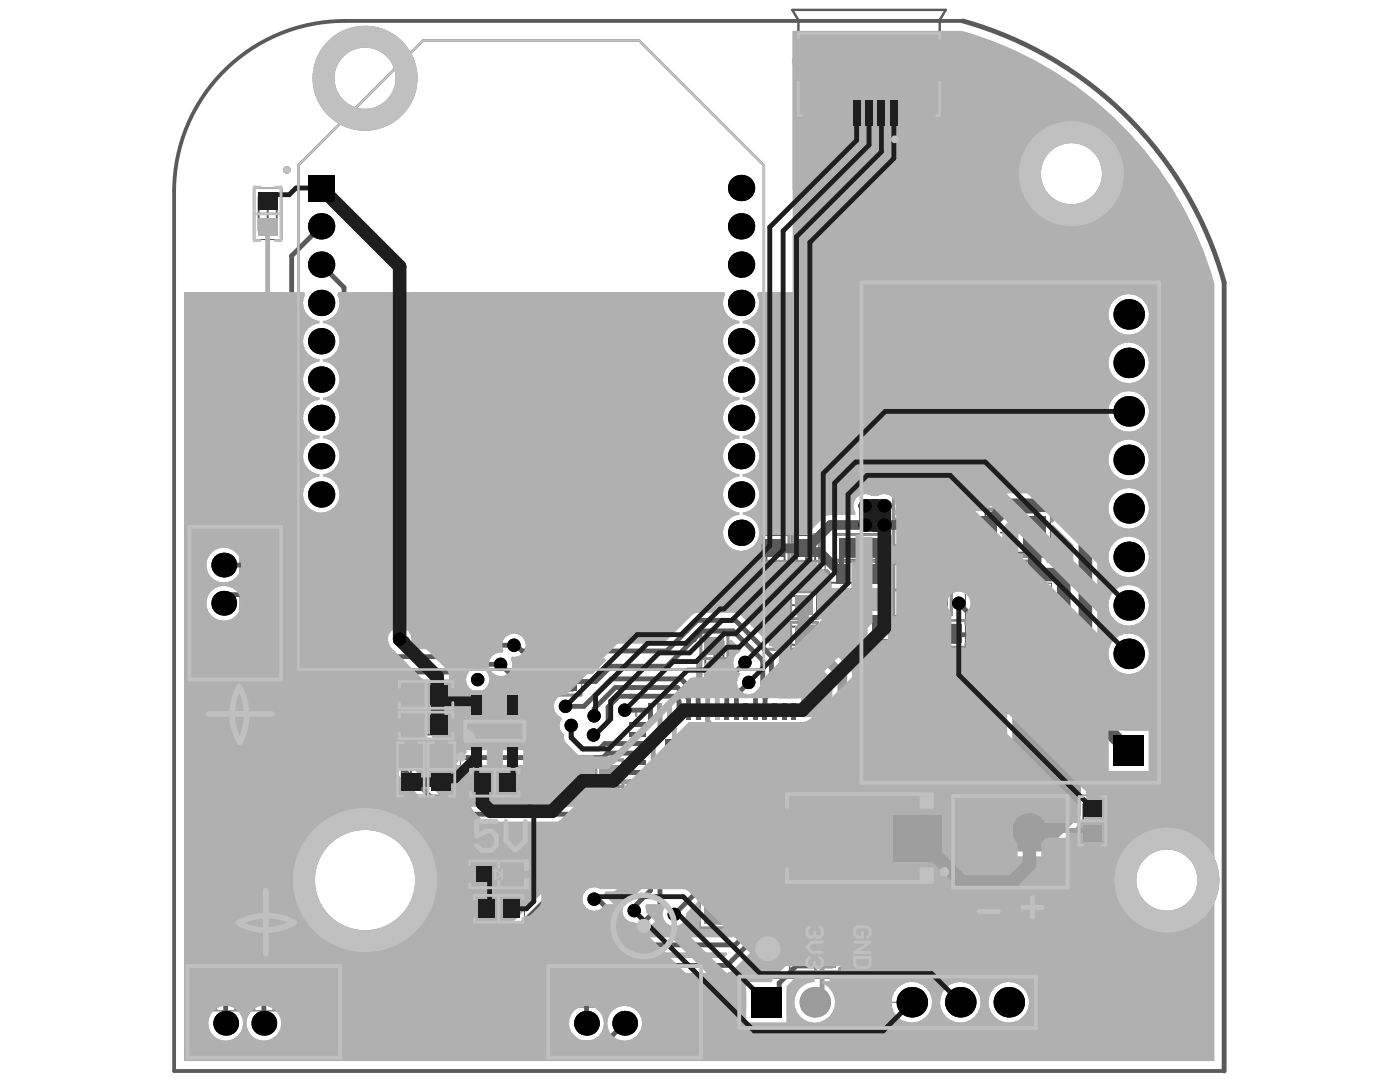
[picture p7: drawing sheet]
<svg xmlns="http://www.w3.org/2000/svg" width="279mm" height="216mm" viewBox="0 0 279 216" stroke-linecap="round" stroke-linejoin="round" font-family="sans-serif">
<g fill="none" stroke="#5a5a5a" stroke-width=".2">
<path d="M50.6 37.5h5.7v10.3h-5.7zM178.2 98.5h5.7v10.3h-5.7zM184.7 96.4h7.2v12.9h-7.2zM44.7 118.5v3.8M47.9 117.1h10.3v5.7h-10.3zM47.9 110.3h10.3v5.7h-10.3zM151.9 106.8h5.7v10.3h-5.7zM152.7 117.9h10.3v5.7h-10.3zM158 106.8h5.7v10.3h-5.7zM164.7 111.6h13.7v16h-13.7zM166.4 106.5h10.3v5.7h-10.3zM178.2 112.6h5.7v10.2h-5.7z"/>
<path d="M184.3 112.6h5.7v10.2h-5.7zM193.6 101.7h16v9.1h-16zM196.1 111.8h10.3v5.7h-10.3zM42.8 120.4h3.8M79.9 135.8h10.3v5.7h-10.3zM91.9 137.9h13.7v16h-13.7zM105.8 127h10.3v5.8h-10.3zM105.8 133.1h10.3v5.7h-10.3zM139.7 126.3h5.7v10.3h-5.7zM152.7 124h10.3v5.7h-10.3zM182.8 123.6h10.3v5.7h-10.3zM192.7 129.7v-13.3h17.1v13.3h-27v5.7h10.3v-5.7"/>
<path d="M194.8 135h12.9v7.3h-12.9zM196.1 128.9h10.3v5.8h-10.3zM79.1 148.4h5.8v10.3h-5.8zM79.9 141.9h10.3v5.7h-10.3zM85.2 148.4h5.7v10.3h-5.7zM93.6 153.3h10.3v5.7h-10.3zM118.8 151.8h5.7v10.3h-5.7zM154.2 157.5h34.7v19.4h-34.7zM165.2 148.8h5.8v10.2h-5.8zM215.2 158.7h5.7v10.2h-5.7zM94.2 171.6h10.6v5.7h-10.6zM94.4 178.5h10.3v5.7h-10.3z"/>
<path d="M115.7 164h5.7v10.3h-5.7zM139.7 179.6h10.3v5.7h-10.3zM165.2 160.2h5.8v10.3h-5.8zM42.2 191.4h5.7v10.3h-5.7zM49.8 191.4h5.7v10.3h-5.7zM108.5 190.7h5.7v10.2h-5.7zM114.6 190.7h5.7v10.2h-5.7zM146.8 194.1h60.7v11.8h-60.7zM153.1 182.3h10.2v5.7h-10.2zM157.6 194.1v-5.7h10.3v5.7M175.2 200h3.8M177.1 198.1v3.8"/>
<path d="M50.8 204.2h3.8M52.7 202.3v3.8M122.8 204.2h3.8M124.7 202.3v3.8"/>
</g>
<g fill="none" stroke="#5a5a5a" stroke-width=".38">
<path d="M51.6 39.3h3.6v6.7h-3.6zM51.6 42.7h3.6M53.4 40.8v3.7M220.4 57.9h9.7v96.8h-9.7zM185.6 98.7h5.4v8.3h-5.4zM49.7 111.3h6.7v3.6h-6.7zM49.7 118.2h6.7v3.6h-6.7zM51.2 120h3.6M51.2 113.1h3.6M53 111.3v3.6M53 118.2v3.6M153 112h3.6"/>
<path d="M153 108.7h3.6v6.6h-3.6zM154.5 118.9h6.6v3.7h-6.6zM154.8 110.2v3.6M157.8 118.9v3.7M159.1 112h3.6M159.1 108.7h3.6v6.6h-3.6zM160.9 110.2v3.6M165.7 116.3h11.6v6.6h-11.6zM168.2 107.5h6.7v3.6h-6.7zM169.6 119.6h3.8M169.7 109.3h3.6M171.5 107.5v3.6"/>
<path d="M171.5 117.7v3.8M179.2 117.7h3.7M179.2 103.6h3.7M179.2 114.4h3.7v6.6h-3.7zM179.2 100.3h3.7v6.6h-3.7zM181.1 101.8v3.6M181.1 115.9v3.6M185.3 117.7h3.7M185.3 114.4h3.7v6.6h-3.7zM186.4 102.8h3.8M187.2 115.9v3.6M188.3 100.9v3.9"/>
<path d="M196.7 102.3h9.9v8h-9.9zM197.9 112.8h6.7v3.7h-6.7zM199.4 114.7h3.7M199.7 106.3h3.8M201.3 112.8v3.7M201.6 104.4v3.8M81.7 136.8h6.7v3.7h-6.7zM83.2 138.7h3.7M85 136.8v3.7M107.6 128.1h6.7v3.6h-6.7zM107.6 134.2h6.7v3.6h-6.7zM109.1 136h3.7"/>
<path d="M109.1 129.9h3.7M111 128.1v3.6M111 134.2v3.6M140.8 131.4h3.6M140.8 128.1h3.6v6.7h-3.6zM142.6 129.6v3.6M154.5 125h6.6v3.7h-6.6zM156 126.8h3.6M156 120.8h3.6M157.8 125v3.7M184.6 124.7h6.6v3.6h-6.6zM184.6 130.8h6.6v3.6h-6.6z"/>
<path d="M186.1 126.5h3.6M186.1 132.6h3.6M187.9 124.7v3.6M187.9 130.8v3.6M197.1 136h8.3v5.3h-8.3zM197.9 130h6.7v3.6h-6.7zM199.3 138.7h3.9M199.4 131.8h3.7M201.3 130v3.6M201.3 136.8v3.8M80.2 153.5h3.6M80.2 150.2h3.6v6.6h-3.6z"/>
<path d="M81.7 142.9h6.7v3.7h-6.7zM82 151.7v3.6M83.2 144.8h3.7M85 142.9v3.7M86.3 153.5h3.6M86.3 150.2h3.6v6.6h-3.6zM88.1 151.7v3.6M92.9 142.6h11.7v6.6h-11.7zM95.4 154.4h6.7v3.6h-6.7zM96.9 145.9h3.8M96.9 156.2h3.7M98.8 144v3.8"/>
<path d="M98.8 154.4v3.6M119.8 156.9h3.6M119.8 153.6h3.6v6.7h-3.6zM121.6 155.1v3.7M157.1 158.5h28.9v17.5h-28.9zM166.3 153.9h3.6M166.3 150.6h3.6v6.6h-3.6zM168.1 152.1v3.6M96.2 172.7h6.7v3.6h-6.7zM96.2 179.5h6.7v3.7h-6.7zM97.7 174.5h3.6M99.5 172.7v3.6"/>
<path d="M99.5 179.5v3.7M116.8 169.1h3.6M116.8 165.8h3.6v6.7h-3.6zM118.6 167.3v3.6M166.3 165.3h3.6M166.3 162h3.6v6.7h-3.6zM168.1 163.5v3.6M169.6 167.2h3.8M171.5 165.3v3.8M194 161.9h15.3v7.6h-15.3zM216.2 163.8h3.6M216.2 160.5h3.6v6.6h-3.6z"/>
<path d="M218 162v3.6M43.2 196.6h3.6M43.2 193.2h3.6v6.7h-3.6zM45 194.8v3.6M50.8 196.6h3.7M50.8 193.2h3.7v6.7h-3.7zM52.7 194.8v3.6M97.7 181.3h3.6M109.5 195.8h3.6M109.5 192.5h3.6v6.6h-3.6zM111.3 194v3.6M115.6 195.8h3.6"/>
<path d="M115.6 192.5h3.6v6.6h-3.6zM117.4 194v3.6M141.5 180.7h6.7v3.6h-6.7zM143.1 182.5h3.6M144.9 180.7v3.6M148.1 195.2h58.1v9.6h-58.1zM154.9 183.3h6.6v3.6h-6.6zM156.4 185.1h3.6M158.2 183.3v3.6M159.4 189.4h6.7v3.6h-6.7zM160.9 191.2h3.6M162.7 189.4v3.6"/>
</g>
<path d="M158.1 2h30.7l-1.3 2v19h-28.2v-19zM159.3 6.7h28.2M59.5 33l24.9-24.9h43.2l24.9 24.9v100.6h-93z" fill="none" stroke="#5a5a5a" stroke-width=".48"/>
<path d="M182.1 158.5h3.9v17.5h-3.9z" fill-rule="evenodd" fill="#5a5a5a"/>
<g fill="none" stroke="#5a5a5a" stroke-width=".76">
<path d="M192.1 4.2h-123.3a34 34 0 0 0-34 34v175.5h209.5"/>
<circle cx="57.2" cy="33.9" r=".38"/>
<circle cx="178.6" cy="27.8" r=".38"/>
</g>
<path d="M198.2 117.3v11.5M204.3 117.3v11.5" fill="none" stroke="#5a5a5a" stroke-width=".48"/>
<path d="M192.1 4.2a75.2 75.2 0 0 1 52.2 52.1v157.4" fill="none" stroke="#5a5a5a" stroke-width=".97"/>
<path d="M165.6 117.7h1.7v.8l-1.1 1.1h-.6z" fill="#8c8c8c"/>
<g fill="none" stroke="#8c8c8c" stroke-width=".57">
<path d="M179.5 98.3h-1.1v10.6h1.1M182.6 98.3h1.1v10.6h-1.1M186.4 96.4h-1.5v12.9h1.5M190.2 96.4h1.5v12.9h-1.5M48.2 111.2v-.7h9.7v.7M48.2 115.1v.7h9.7v-.7M48.2 118.1v-.8h9.7v.8M53 110.5v5.3M53 117.3v5.4M152.1 112h5.3M152.5 119.2v-1.1h10.6v1.1M153.2 106.7h-1.1v10.6h1.1"/>
<path d="M156.3 106.7h1.1v10.6h-1.1M157.8 118.1v5.3M158.2 112h5.3M159.3 106.7h-1.1v10.6h1.1M162.4 106.7h1.1v10.6h-1.1M166.7 107.4v-.7h9.7v.7M166.7 111.3v.7h9.7v-.7M171.5 106.7v5.3M178.4 117.7h5.3M178.4 103.6h5.3M179.5 112.4h-1.1v10.6h1.1M182.6 112.4h1.1v10.6h-1.1"/>
<path d="M184.5 117.7h5.3M184.9 102.8h6.8M185.2 112.9h-.7v9.6h.7M189.1 112.9h.7v9.6h-.7M195.9 116.2v1.1h10.7v-1.1M195.9 113.1v-1.1h10.7v1.1M201.3 112v5.3M48.2 121.9v.8h9.7v-.8M106.1 128v-.8h9.7v.8M106.1 131.8v.8h9.7v-.8M106.1 134.1v-.8h9.7v.8M106.1 137.9v.8h9.7v-.8"/>
<path d="M111 127.2v5.4M111 133.3v5.4M139.9 131.4h5.3M141.1 126.1h-1.2v10.7h1.2M144.1 126.1h1.1v10.7h-1.1M152.5 122.3v1.1h10.6v-1.1M152.5 125.3v-1.1h10.6v1.1M152.5 128.4v1.1h10.6v-1.1M157.8 124.2v5.3M183.1 124.5v-.7h9.7v.7M183.1 128.4v.7h9.7v-.7M183.1 130.6v-.7h9.7v.7"/>
<path d="M183.1 134.5v.7h9.7v-.7M187.9 123.8v5.3M187.9 129.9v5.3M194.8 136.8v-1.6h12.9v1.6M195.9 130.3v-1.2h10.7v1.2M195.9 133.3v1.2h10.7v-1.2M201.3 129.1v5.4M201.3 135.2v6.9M119 156.9h5.3M120.1 151.6h-1.1v10.7h1.1M123.1 151.6h1.2v10.7h-1.2M165.4 153.9h5.4"/>
<path d="M166.6 160h-1.2v10.7h1.2M166.6 148.6h-1.2v10.6h1.2M169.6 160h1.2v10.7h-1.2M169.6 148.6h1.2v10.6h-1.2M194.8 140.6v1.5h12.9v-1.5M115.9 169.1h5.3M117 163.8h-1.1v10.7h1.1M120.1 163.8h1.1v10.7h-1.1M144.9 179.8v5.3M165.4 165.3h5.4M42.4 196.6h5.3M43.1 191.7h-.7v9.7h.7"/>
<path d="M47 191.7h.7v9.7h-.7M50 196.6h5.3M50.7 191.7h-.7v9.7h.7M54.6 191.7h.7v9.7h-.7M108.7 195.8h5.3M109.4 191h-.7v9.6h.7M113.3 191h.7v9.6h-.7M114.8 195.8h5.3M115.5 191h-.7v9.6h.7M119.4 191h.7v9.6h-.7M139.5 180.9v-1.1h10.7v1.1M139.5 184v1.1h10.7v-1.1"/>
<path d="M152.9 183.6v-1.1h10.6v1.1M152.9 186.7v1.1h10.6v-1.1M157.9 189.3v-.7h9.7v.7M157.9 193.2v.7h9.7v-.7M158.2 182.5v5.3M162.7 188.6v5.3"/>
</g>
<path d="M128.1 141.7h-1.1v1.1M160.1 141.7h1.1v1.1M127 174.8v1.2h1.1M161.2 174.8v1.2h-1.1" fill="none" stroke="#8c8c8c" stroke-width=".48"/>
<g fill="none" stroke="#8c8c8c" stroke-width=".76">
<path d="M165.6 117.7h11.8v3.8h-11.8zM167.3 117.7a1.73 1.73 0 0 1-1.7 1.9M193.2 103.9v-2.3h16.7v2.3M193.2 108.7v2.2h16.7v-2.2"/>
<circle cx="158.4" cy="179.8" r=".38"/>
</g>
<circle cx="164.8" cy="114.5" r=".48" fill="none" stroke="#8c8c8c" stroke-width=".95"/>
<circle cx="209.1" cy="117.1" r=".38" fill="none" stroke="#8c8c8c" stroke-width=".2"/>
<g fill="none" stroke="#8c8c8c" stroke-width="4.4">
<circle cx="72.9" cy="15.6" r="8.3"/>
<circle cx="213.8" cy="34.7" r="8.3"/>
<circle cx="72.9" cy="175.6" r="12.2"/>
<circle cx="232.9" cy="175.6" r="8.3"/>
</g>
<g fill="#b0b0b0">
<path d="M209.7 104.9l.5-.2 4 4.1v5.3l-.4 .2a4.3 4.3 0 0 0-4.9-2v-1.7h.8z"/>
<path d="M120.8 177.9l1.9-.1 3.3-3.2h2.3v2.5l-2.4 2.4a2.18 2.18 0 0 0-1.6 2.1l-.5 .2-3-3-.2-.5z"/>
<path d="M189.9 114.7l4.4-4.1h5.7v-5.3l2.2-2.1h1v7.4h.9v1.2h-8.1v3.6a1.87 1.87 0 0 0-.7 1.9h-2.1v1l-.5 .2a2.15 2.15 0 0 0-2.3-.2l-.5-.3z"/>
<path d="M59.7 58.3h1l.2 .5a3.6 3.6 0 0 0 2.9 5.2v.5a3.6 3.6 0 0 0-3.3 3.6 3.6 3.6 0 0 0 3.3 3.6v.5a3.6 3.6 0 0 0-3.3 3.5 3.6 3.6 0 0 0 3.3 3.6v.5a3.6 3.6 0 0 0-3.3 3.6 3.6 3.6 0 0 0 3.3 3.6v.4a3.6 3.6 0 0 0-3.3 3.6 3.6 3.6 0 0 0 3.3 3.6v.5a3.6 3.6 0 0 0-3 5.2 3.6 3.6 0 0 0 5.9 .8l.5 .2v21.4l.1 .5 .3 .5 8.5 8.4-.2 .5h-1.7l-10.2-10.2v-8.2l-.1-.5-.3-.5-3.9-3.9z"/>
<path d="M55.4 191.9h41.8l.2 .5-.1 .2h-41.9z"/>
<path d="M102.2 131h1l.4 .3 .6 .1h1.7v1.3h10.1v-1.3h4.8l.1 .5-2.6 2.6h-2.3v-1.3h-10.1v1.3h-2l-1.7-1.7-.3-1.3z"/>
<path d="M75.4 135.6h14.2l.6-.1 .5-.4 1.1-1.1h1.3l.2 .5a2.32 2.32 0 0 0 2 3.5 2.32 2.32 0 0 0 2-3.5l.3-.5h.5a2.09 2.09 0 0 0 2 .9l2.7 2.5 3.1 .1v1.3h5.2l.1 .5a2.33 2.33 0 0 0 .8 3.8l.1 .4a2.2 2.2 0 0 0 .4 3 2.57 2.57 0 0 0 1.4 2.7l-.1 .5h-24.9l-13.7-13.7z"/>
<path d="M145.4 127.8l.5-.2 2 2-.2 .5a2.21 2.21 0 0 0-1.3 2.3 2.49 2.49 0 0 0-1.2 2.7l-1.5 1.7-.1 .5v6.4h-.6l-.3-.4v-5.1l-.1-.6-.3-.4-1.4-1.4v-3.4l.8-.9h3.7z"/>
</g>
<path d="M203 125.3l5.6 .1 5.6 5.7v10.1a3 3 0 0 0 1.5 2.4v19.1l-7.2 7.2h-6.5v-39.6l.9-1 .1-.8z" fill="#9e9e9e"/>
<g fill="#b0b0b0">
<path d="M117 190h28l.2 .5-.7 .7h-16.4l-.6 .1-.7 .5h-6.6v-1.1h-3.2l-.2-.4z"/>
<path d="M58.1 118.6l.4-.2 .9 .8v4.6l.1 .5 .3 .5 27.4 27.4 .5 .3 .6 .2h30.4v4.4h4.4l.4 .2 .6 .2h4.8v.8h-4.3v5.7h-1.1l-2.6-2.6-.5-.3-.5-.1h-29.9l-33-33.1v-5.1h1.1z"/>
<path d="M36.7 58.3h20v51.7l-.3 .4h-8.4v.2l-.5 .2-.4-.5a3.5 3.5 0 0 0-5 .1 3.5 3.5 0 0 0 .4 5.1 3.5 3.5 0 0 0 5-.8l.5 .2v1h8.1l.8 .9-.2 .4h-10.7a3.5 3.5 0 0 0-4.5 1.6 3.5 3.5 0 0 0 1.4 4.6 3.5 3.5 0 0 0 4.6-1.1l.5 .2v.3h6v5.8l.1 .5 .4 .5 33.9 33.9 .5 .3 .5 .2h29.9l3 2.9 .6 .1h6v.8l-5.2 .2-1.8 1.6-.5-.1v-.5h-5.7v4.2h-1.9l-.6 .1-.4 .3-15.4 15.4h-48.6l-.5 .1-2.6 2.4h-3.4v10.6a3.5 3.5 0 0 0 .4 4.7 3.5 3.5 0 0 0 4.7 0 3.5 3.5 0 0 0 .4-4.7v-8.5l1.6-1.6 .5 .1v10l-.3 .3a3.5 3.5 0 0 0 3.2 5.2 3.5 3.5 0 0 0 2.6-5.5v-6.5h42.8l.6-.1 .4-.4 16.7-16.7 .5 .3-.2 .7a2.34 2.34 0 0 0 3.2 2.2l4.2 4.2 .5 .3 .6 .1 3.6-.1 3.5-3.3 .5 .1a2.31 2.31 0 0 0 2.6 1.9 2.31 2.31 0 0 0 2-2.5l2.1-2.2h.6v5.2h5.4v-4.1a3.9 3.9 0 0 0 1.5-2.2v-5.4h.9v5.1a2.62 2.62 0 0 0 1.5 2v3.6l-2.8 2.8h-29.8l-.6 .1-.4 .3-3.3 3.2h-3.4v10.2h2.6v4.4l.1 .6 .3 .5 2.8 2.8 .5 .3 .5 .1h5.3l.6-.1 2.2-2.1a3.5 3.5 0 0 0 4.6-2.8 3.5 3.5 0 0 0-3.8-3.9 3.5 3.5 0 0 0-2.9 4.6l-1 1-.3-.5a3.4 3.4 0 0 0-1.1-4.5l.2-.4h1v-6.1h7.2l.6-.1 .7-.6h16.4l.6-.1 .4-.3 7.1-7 .3-.5 .1-.6-.1-6.8 .2-.5h6.1v-3.7h3.8v-6.4l.5-.2 1.1 .1v2.5h1.4v16.9l-.9 1h-2.2v-6.2h-5.4v5.7l-.1 .5h-.3v3.4l-3.2 3.2-.4 .9h-5.2v8h8.1v-7.2l2.8-2.8h2.8v1.9a4.1 4.1 0 0 0-3.8 5.2 4.1 4.1 0 0 0 5.9 2.4 4.1 4.1 0 0 0 .9-6.4v-3.1h2.2v-3.5l1.3-1.3 .4-.5 .1-.6v-17.5h1.4v-5.4h-5.6l-1.2-1-.6-.2h-4.7v-.8h4.7v-6.8h-4.7v-.8l4.7-.1 .7-.4 1.1-1.1h5.6v-5.4h-.9v-13.8l-.2-.8-.4-.6-5.4-5.4 .2-.5 5.6 .1v-5.7h-4v1.7h-2.8v-5.7h-5.4v11.8h2.6l5.8 5.9v13h-.9v2.5l-1.1 .1-.5-.2v-7.9h-3.8v-3.8h-4.4l-.3-.4 .3-.9v-7l-.1-.6-.3-.5-7.2-7.2-.5-.3-.6-.1h-7.5l-.6 .1-.5 .3-5.7 5.7h-16.4v-1.3h-10.1v1.3h-1.1l-.1-.5a2.31 2.31 0 0 0-3.9-.6h-9.8l-.6 .1-.4 .3-1.9 1.9h-6.4l-.2-.5a2.32 2.32 0 0 0-1.5-3.9 2.32 2.32 0 0 0-2.2 3.5l-.3 .6h-.1l-7.3-7.3v-63.7h74.4l.2 .5a3.6 3.6 0 0 0 2.9 5.2v.5l-.6 .1a3.6 3.6 0 0 0-2.7 3.8 3.6 3.6 0 0 0 3.3 3.3v.5h-.6a3.6 3.6 0 0 0-2.7 3.8 3.6 3.6 0 0 0 3.3 3.3v.5l-.6 .1a3.6 3.6 0 0 0-2.7 3.8 3.6 3.6 0 0 0 3.3 3.3v.4l-.6 .1a3.6 3.6 0 0 0-2.7 3.8 3.6 3.6 0 0 0 3.3 3.3v.5l-.6 .1a3.6 3.6 0 0 0-2.7 3.8 3.6 3.6 0 0 0 3.3 3.2v.5l-.6 .1a3.6 3.6 0 0 0-1.6 6.1 3.6 3.6 0 0 0 6-1.7h.5v4.9h10.9l3.1 3.2v2h4v-5.2h3.2v5.2h4.1v-5.7h-.6v-4.5l1.1-.4h.5v2.2h5.7v-2.2h.8v2.6h5.9l.2 .5-3 2.8h-3.4l-.5-.1h-5.7v10.5h5.3l.3 .4-.2 .3h-.7v5.5h1.1v.6h-1.1v5.5h5.1v-5.5h-1.1v-.6h6.1l.2-.4h7.1v-11.3h6.2v-.5h3.2l.2 .2v3.3l-.2 .2h-3.9l-1.1 .2h-2.5v3.9l-.2 .5v3.1l-.1 .5h-.8l-.1 6.1h-.1v7.3h.1l.1 28 .2 .3 .7 .3 6.9-.1 7.7-7.8 .1-17.7 .5-.2 4 4.1v4.6h8.1v-8h-4.7l-5.6-5.6v-32.4l-.2-.9-.5-.8-7-6.9-.7-.6-.9-.1h-8.5l-.9 .1-.8 .6-2.8 2.8h-3.2v1.5h-1.6v-1h-7.2v.3h-6.2v-.7l.2-.3a2.32 2.32 0 0 0-.7-2.6 2.32 2.32 0 0 0-2.7-.2h-1.4l-.3-.2a2.32 2.32 0 0 0-2.7 .6 2.32 2.32 0 0 0-.2 2.7v.7h-5l-.7 .1-.7 .5-3.4 3.3h-8.9l-.5-.2v-.2a3.6 3.6 0 0 0-3.3-3.6v-.5h.6a3.6 3.6 0 0 0 2.7-3.8 3.6 3.6 0 0 0-3.3-3.3v-.5l.6-.1a3.6 3.6 0 0 0 2.7-3.8 3.6 3.6 0 0 0-3.3-3.3v-.4l.6-.1a3.6 3.6 0 0 0 2.7-3.8 3.6 3.6 0 0 0-3.3-3.3v-.5l.6-.1a3.6 3.6 0 0 0 2.7-3.8 3.6 3.6 0 0 0-3.3-3.2v-.5l.6-.1a3.6 3.6 0 0 0 2.7-3.8 3.6 3.6 0 0 0-3.3-3.3v-.5l.6-.1a3.6 3.6 0 0 0 2.3-5.1l.2-.5h6.9v-52.1h33.7a72.9 72.9 0 0 1 50.4 50.4v155.1h-205.6zM206.9 34.7a6.9 6.9 0 0 0 13.8 0 6.9 6.9 0 0 0-13.8 0zM221.2 62.7a4.1 4.1 0 0 0 8.1 0 4.1 4.1 0 0 0-8.1 0zM221.2 72.4a4.1 4.1 0 0 0 8.1 0 4.1 4.1 0 0 0-8.1 0zM221.2 82.1a4.1 4.1 0 0 0 8.1 0 4.1 4.1 0 0 0-8.1 0zM221.2 91.8a4.1 4.1 0 0 0 8.1 0 4.1 4.1 0 0 0-8.1 0zM221.2 101.4a4.1 4.1 0 0 0 8.1 0 4.1 4.1 0 0 0-8.1 0zM221.2 111.1a4.1 4.1 0 0 0 8.1 0 4.1 4.1 0 0 0-8.1 0zM221.2 120.8a4.1 4.1 0 0 0 8.1 0 4.1 4.1 0 0 0-8.1 0zM173.1 121.9v5.7h4.1v-5.7zM221.2 130.5a4.1 4.1 0 0 0 8.1 0 4.1 4.1 0 0 0-8.1 0zM226 175.6a6.9 6.9 0 0 0 13.8 0 6.9 6.9 0 0 0-13.8 0zM62.1 175.6a10.7 10.7 0 0 0 21.5 0 10.7 10.7 0 0 0-21.5 0zM197.3 200a4.1 4.1 0 0 0 8.1 0 4.1 4.1 0 0 0-8.1 0zM187.6 200a4.1 4.1 0 0 0 8.1 0 4.1 4.1 0 0 0-8.1 0zM177.9 200a4.1 4.1 0 0 0 8.1 0 4.1 4.1 0 0 0-8.1 0z"/>
</g>
<path d="M45 199l-.3 .4M52.7 199l.1 .2" fill="none" stroke="#5a5a5a" stroke-width=".97"/>
<circle cx="47.8" cy="191.5" r=".48" fill="#5a5a5a"/>
<g fill="none" stroke="#5a5a5a" stroke-width=".97">
<path d="M46.5 112.8h3.7l.4 .3M50.6 119.8v.2M55.5 113.1v.2l1.2 1.2M91 128.8l-2.3 2.2M103 128.8l1.2 1.1M122 135.5l-5.5 5.4M126.5 137.2h.1M114 144.8v2.4M121.2 150.3l-.9 .9M121.4 144l-2.7 2.7h-.3M115.9 176.4h6.2M118.6 179.4h.7"/>
<path d="M124.9 171.2h2.3M125.4 173.1h1.8M127.2 171.2h.1M127.2 173.1h.1M129.8 175.7v2M48.8 190.5l-1 1M111.3 198.3h.2l1.2 1.1M111.3 193.3h.2M117.4 198.3l-.4 .4M124.7 184.8h3M126.9 181.4l-.3 .3M128.1 192.6l-.7 .7"/>
</g>
<path d="M121.6 159.5h.1M118.6 166.5l.9 .9M127.2 167.4h.1" fill="none" stroke="#b0b0b0" stroke-width=".97"/>
<path d="M123.7 155.6l.4 .4h6.1M127.2 156h.1M118.6 171.7h3.3M127.2 169.3h.1M130.2 169.3h-5.9" fill="none" stroke="#9b9b9b" stroke-width=".97"/>
<circle cx="125.8" cy="138.9" r=".48" fill="#5a5a5a"/>
<g fill="none" stroke="#5a5a5a" stroke-width=".97">
<path d="M58.2 51v58.9M44.7 118.5l.2 .2M45.4 111.6l1.1 1.2M49.4 118.7l1.2 1.1M55.5 120v8.6M62.6 114.2v8.8M160.9 109.4h.2M169.1 109.3v.2l-1.2 1.2v3.8M174 109.3v.2l1.2 1.2v3.8M181.1 104.8v1.4M187.2 115.1v.1M195.2 104.8l1.6 1.5-.7 .6"/>
<path d="M198.7 114.7v.1l-2 2v2.6M91 128.8h12M99.9 132.6h-8.8l-1.5 1.5M103.3 136h5.2M104.2 129.9h4.3M121.9 132.9l-3 3.1h-5.5M122 135.5h13.9l3.4 3.4v3.1M122.8 137.2h12.4l2.2 2.2v2.6M123.5 138.9h11l1 1.1v1.9M145.1 137.3v4.7M149.4 136.2l-2.4 2.4v3.4M152.2 131.8v5.5l-1.4 1.5v3.1"/>
<path d="M152.7 139.3v2.6M190.4 126.5l.2 .2M193.4 122.4h2.7l.6 .6M112.9 140.9h3.6M118.6 141.4v1.4M121.2 150.3h6M121.4 141.1v2.9M124.7 141.7h5.1M127.2 148.4h-6.5l-1.1 1h-3.4M129.8 141.7h.1M129.8 141.7v.3M135.5 141.9v.1"/>
<path d="M150.8 141.9v.1M152.7 141.9v.1M113.8 174.7h7.6M122.9 165.5h4.3M125.4 173.1l-3.3 3.3M129.8 177.7l-2.9 2.9v.8M131.7 175.7v5.1l-4 4M131.7 175.7h.1M143.1 175.7v2l-.9 1M148.9 175.7v3l1.5 1.3v4.9M150.8 175.7v2.3l1.3 1.3v6.3M45.2 199h-.2v5.2"/>
<path d="M47.8 191.5l-2.6 2.6M52.7 199v5.2M112.7 199.4v5.9l2.7 2.8h5.3l4-3.9M117 198.7v5.5M117.4 193.3h10M160.8 185.1l-.9 .9v.7l.4 .3v4.4l-4.8 4.8v1.2"/>
</g>
<g fill="none" stroke="#9b9b9b" stroke-width=".97">
<path d="M142.6 128.8l-3.2 3v4.6l1.8 1.8 .1 5.8 1.1 1.1M160.4 126.8v.2M121.6 154.4l1.3 1.2h.8M130.4 155.8l-.2 .2M131.7 142v3.3l-1.3 1.4M131.7 142h.1M141.2 142h.1M155.9 145.1l1.5 1.5v24.5l-1.1 1.1M157.4 153.9l.2 .2h3.4M161 154.1h.1M168.1 151.3l-1.2 1.3h-2.2l-1.5 1.5M124.3 169.3l-2.4 2.4"/>
<path d="M130.2 169.3l.2-.2v1.9M145.2 172.2l-.1 .2v6.6l-1.6 1.5v.7l-1.2 1.3M157.4 165.3l.2 .2h3.4M163.6 165.5l1.1 1.2h2.2l1.2 1.2v20.2l-2.9 2.9v.4l-1.1 1.2v4.5l-1.5 1.5v1.4"/>
</g>
<path d="M171.5 114.5l-.5 .5v1.1M142.6 134l.5 .7v7.3M191.2 131.8l-.8 .8M127.2 157.9h-3.9l-1.6 1.6M133.6 142h.1M133.6 142v2.4l1 1v3.9M168 156l.1 .2M119.5 167.4h7.7M147 175.7v6.3l.4 .5M168.1 162.3l-1.2 1.3M103.7 195.8v3.1" fill="none" stroke="#b0b0b0" stroke-width=".97"/>
<path d="M155.2 114.6v12.2M171.5 114.5v4.3M205.8 119.4l-.2 .2h-3.4M199.4 130.1v1l-1.2 1.1 .2 .2v6l-.6 .6v26.7M141.9 198.9v1.1M155.6 185.1v4.5" fill="none" stroke="#b0b0b0" stroke-width="1.9"/>
<path d="M160.4 120.8l-.1 .1v5.8l.1 .1" fill="none" stroke="#9b9b9b" stroke-width="2.3"/>
<path d="M163.6 110.2l3.9 3.8h.3v.8M172.7 100.9h1.9v3.9h-1.9z" fill="none" stroke="#5a5a5a" stroke-width="1.9"/>
<path d="M188.3 99.8h-.2l-1.2 1.2" fill="none" stroke="#b0b0b0" stroke-width="2.7"/>
<path d="M196.8 105.2v1M206.5 106.3v8.1l-.3 .3h-2.4M210.7 114.7l1.6 1.5v5.3l-1.6 1.5" fill="none" stroke="#5a5a5a" stroke-width="2.7"/>
<path d="M203.8 131.8l.4 .4v.9l.1 .1v21.1l1.1 1.1v10.3M205.8 126.7h-1l-.3 .2v5.4l-.3 .4" fill="none" stroke="#9e9e9e" stroke-width="2.7"/>
<path d="M167.9 124.8l-.1 .8M168.1 134.8v16.5" fill="none" stroke="#9b9b9b" stroke-width="1.9"/>
<circle cx="138.4" cy="127.7" r=".48" fill="#5a5a5a"/>
<path d="M181.1 115.1h6.1M113.4 129.9h19.7M138.4 127.7l-5.3 5.2h-11.2M146.6 135.7l-1.5 1.6M153.9 138l-1.2 1.3M187.2 120.2l-6.1 .1M190.6 126.7h6.1M191.3 120.4l2.1 2M155.5 197.4l-2.6 2.6" fill="none" stroke="#5a5a5a" stroke-width=".97"/>
<path d="M191.2 131.8h7.5M161 156h7M161 163.6h5.9M147.4 182.5l-1.4 1.4v.3l-2.3 2.3" fill="none" stroke="#b0b0b0" stroke-width=".97"/>
<path d="M161 154.1h2.2M161 165.5h2.6" fill="none" stroke="#9b9b9b" stroke-width=".97"/>
<path d="M154.8 114.6h.4M160.9 114.6h.2M166.4 119.9h4M202.2 119.6l-1.2 1.1M201 128.5l-1.6 1.6" fill="none" stroke="#b0b0b0" stroke-width="1.9"/>
<path d="M155.2 114.6h5.7" fill="none" stroke="#b0b0b0" stroke-width="2.7"/>
<path d="M154.8 109.4h6.1M165.7 104.8l-4.6 4.6M174.6 104.8h6.5" fill="none" stroke="#5a5a5a" stroke-width="1.9"/>
<circle cx="176.5" cy="104.8" r=".97" fill="#5a5a5a"/>
<path d="M174.6 100.9h1.9M181.1 104.8h7.2" fill="none" stroke="#5a5a5a" stroke-width="1.9"/>
<path d="M188.3 105.9h6.9" fill="none" stroke="#5a5a5a" stroke-width="2.7"/>
<circle cx="176.5" cy="100.9" r=".97" fill="#5a5a5a"/>
<path d="M181.1 101h5.8" fill="none" stroke="#b0b0b0" stroke-width="2.7"/>
<path d="M196.8 105.2l4.4-4.4h8.5l6.9 7v33.4l8.7 8.6M206.2 114.7h4.5M205.8 123h4.9" fill="none" stroke="#5a5a5a" stroke-width="2.7"/>
<g fill="none" stroke="#5a5a5a" stroke-width=".97">
<path d="M64.1 52.8l4.6 4.6v65.3l8.3 8.3h11.7M64.1 45.2l-5.9 5.8M44.9 118.7h4.5M56.7 114.5l4.1 4.1v5.2l27.5 27.4h32M58.2 109.9l4.4 4.3M196.1 106.9l-8.9 8.3M55.5 128.6l33.9 33.9h30.5l3 3M62.6 123l11 11.1h16M99.9 132.6l3.4 3.4M122.8 137.2l-4.2 4.2M123.5 138.9l-2.1 2.2M133.1 129.9l6.1-6.1h7.5l7.2 7.2v7"/>
<path d="M138.4 127.7l1.8-1.8h6.1l5.9 5.9M148.7 132.2l-2.1 2v1.5M185.4 120.3v12.3M185.6 126.3l-.2 .2M114 147.2l2.2 2.2M113.8 174.7l-15.8 15.8h-49.2M115.9 176.4l-17.7 17.7h-45.5M119.3 179.4l5.4 5.4M124.9 171.2l-3.5 3.5M142.2 178.7h-3.8l-3.8 3.8M150.4 184.9l-3.7 3.6h-30.4l-4.8 4.8M152.1 185.6l-7 7h-17"/>
</g>
<path d="M103.7 198.9l-5.3 5.3h-38.1M143.7 186.5h-30.7l-9.3 9.3" fill="none" stroke="#b0b0b0" stroke-width=".97"/>
<path d="M161.1 114.6l5.3 5.3M171.5 118.8l-1.1 1.1M201 120.7v7.8M141.9 200l-4.2 4.2h-5.4M155.6 189.6l-5.2 5.2h-4.5l-4 4.1" fill="none" stroke="#b0b0b0" stroke-width="1.9"/>
<path d="M130.4 146.7v22.4M142.4 145.1h13.5M130.4 171l1.1 1.2h24.8" fill="none" stroke="#9b9b9b" stroke-width=".97"/>
<path d="M160.4 127l7.7 7.8M160.5 125.6h7.3" fill="none" stroke="#9b9b9b" stroke-width="1.9"/>
<path d="M160.9 109.4l.7 .8h2M165.7 104.8h7M176.5 100.9v3.9" fill="none" stroke="#5a5a5a" stroke-width="1.9"/>
<g fill="#b0b0b0">
<circle cx="113.2" cy="76.6" r="1.33"/>
<circle cx="113.2" cy="70.8" r="1.33"/>
<circle cx="106.4" cy="76.6" r="1.33"/>
<circle cx="106.4" cy="70.8" r="1.33"/>
<circle cx="186.8" cy="148.6" r="1.33"/>
<circle cx="179.2" cy="148.6" r="1.33"/>
<circle cx="186.8" cy="141.7" r="1.33"/>
<circle cx="179.2" cy="141.7" r="1.33"/>
<circle cx="171.5" cy="119.2" r="1.33"/>
</g>
<g fill="#000">
<circle cx="112.9" cy="140.9" r="1.33"/>
<circle cx="114" cy="144.8" r="1.33"/>
<circle cx="118.4" cy="146.7" r="1.33"/>
<circle cx="118.6" cy="142.8" r="1.33"/>
<circle cx="124.7" cy="141.7" r="1.33"/>
</g>
<circle cx="142.6" cy="135.6" r="1.33" fill="#b0b0b0"/>
<g fill="#000">
<circle cx="172.7" cy="100.9" r="1.33"/>
<circle cx="176.5" cy="100.9" r="1.33"/>
<circle cx="148.7" cy="132.2" r="1.33"/>
</g>
<g fill="#b0b0b0">
<circle cx="137.6" cy="197.7" r="1.33"/>
<circle cx="129.2" cy="195.4" r="1.33"/>
<circle cx="67.7" cy="154" r="1.33"/>
<circle cx="51.1" cy="177.5" r="1.33"/>
<circle cx="50" cy="152.4" r="1.33"/>
</g>
<g fill="#000">
<circle cx="118.6" cy="179.4" r="1.33"/>
<circle cx="126.6" cy="181.7" r="1.33"/>
</g>
<g fill="#b0b0b0">
<circle cx="153.6" cy="149.3" r="1.33"/>
<circle cx="153.6" cy="158.8" r="1.33"/>
<circle cx="153.6" cy="168" r="1.33"/>
<circle cx="144.1" cy="149.3" r="1.33"/>
<circle cx="134.6" cy="149.3" r="1.33"/>
</g>
<circle cx="149.4" cy="136.2" r="1.33" fill="#000"/>
<circle cx="147.4" cy="182.5" r="1.33" fill="#b0b0b0"/>
<g fill="#000">
<circle cx="172.7" cy="104.8" r="1.33"/>
<circle cx="176.5" cy="104.8" r="1.33"/>
<circle cx="79.8" cy="127.6" r="1.33"/>
</g>
<circle cx="118.6" cy="166.5" r="1.33" fill="#b0b0b0"/>
<g fill="#000">
<circle cx="99.9" cy="132.6" r="1.33"/>
<circle cx="191.3" cy="120.4" r="1.33"/>
<circle cx="134.6" cy="182.5" r="1.33"/>
</g>
<circle cx="121.6" cy="159.6" r="1.33" fill="#b0b0b0"/>
<circle cx="95.3" cy="135.6" r="1.33" fill="#000"/>
<g fill="#b0b0b0">
<circle cx="134.6" cy="158.8" r="1.33"/>
<circle cx="134.6" cy="168" r="1.33"/>
<circle cx="144.1" cy="158.8" r="1.33"/>
<circle cx="144.1" cy="168" r="1.33"/>
</g>
<circle cx="102.6" cy="128.8" r="1.33" fill="#000"/>
<g fill="#b0b0b0">
<circle cx="168.1" cy="162.3" r="1.33"/>
<circle cx="168.1" cy="156.2" r="1.33"/>
<circle cx="64.1" cy="106.3" r="2.62"/>
</g>
<g fill="#000">
<circle cx="147.9" cy="37.5" r="2.62"/>
<circle cx="64.1" cy="52.8" r="2.62"/>
<circle cx="64.1" cy="45.2" r="2.62"/>
<circle cx="147.9" cy="52.8" r="2.62"/>
<circle cx="147.9" cy="45.2" r="2.62"/>
<circle cx="64.1" cy="68.1" r="2.62"/>
<circle cx="64.1" cy="60.4" r="2.62"/>
<circle cx="64.1" cy="75.7" r="2.62"/>
<circle cx="147.9" cy="68.1" r="2.62"/>
<circle cx="147.9" cy="75.7" r="2.62"/>
<circle cx="147.9" cy="60.4" r="2.62"/>
<circle cx="64.1" cy="83.4" r="2.62"/>
<circle cx="64.1" cy="98.7" r="2.62"/>
<circle cx="64.1" cy="91" r="2.62"/>
<circle cx="147.9" cy="91" r="2.62"/>
<circle cx="147.9" cy="83.4" r="2.62"/>
<circle cx="147.9" cy="98.7" r="2.62"/>
<circle cx="147.9" cy="106.3" r="2.62"/>
<circle cx="45" cy="204.2" r="2.47"/>
</g>
<path d="M61.5 34.9h5.2v5.2h-5.2z" fill-rule="evenodd" fill="#000"/>
<path d="M162.7 22.5h2.5M181.7 22.5h2.5" fill="none" stroke="#b0b0b0" stroke-width="2.5"/>
<path d="M42.2 125.5h4.9v5h-4.9z" fill-rule="evenodd" fill="#b0b0b0"/>
<circle cx="44.7" cy="112.8" r="2.47" fill="#000"/>
<path d="M57.8 201.7h5v5h-5z" fill-rule="evenodd" fill="#b0b0b0"/>
<g fill="#000">
<circle cx="52.7" cy="204.2" r="2.47"/>
<circle cx="117" cy="204.2" r="2.47"/>
<circle cx="124.7" cy="204.2" r="2.47"/>
</g>
<path d="M129.8 201.7h5v5h-5z" fill-rule="evenodd" fill="#b0b0b0"/>
<path d="M149.9 196.9h6.1v6.1h-6.1z" fill-rule="evenodd" fill="#000"/>
<circle cx="162.6" cy="200" r="3" fill="#9b9b9b"/>
<path d="M160.1 10.7v3" fill="none" stroke="#b0b0b0" stroke-width="3"/>
<g fill="#000">
<circle cx="182" cy="200" r="3"/>
<circle cx="191.6" cy="200" r="3"/>
</g>
<path d="M195.3 163.2h5v5h-5z" fill-rule="evenodd" fill="#b0b0b0"/>
<path d="M186.8 10.7v3" fill="none" stroke="#b0b0b0" stroke-width="3"/>
<circle cx="225.3" cy="140.1" r="3" fill="#b0b0b0"/>
<g fill="#000">
<circle cx="225.3" cy="72.4" r="3"/>
<circle cx="225.3" cy="62.7" r="3"/>
<circle cx="225.3" cy="91.8" r="3"/>
<circle cx="225.3" cy="82.1" r="3"/>
<circle cx="225.3" cy="101.4" r="3"/>
<circle cx="225.3" cy="111.1" r="3"/>
<circle cx="44.7" cy="120.4" r="2.47"/>
<circle cx="225.3" cy="130.5" r="3"/>
<circle cx="225.3" cy="120.8" r="3"/>
<circle cx="201.3" cy="200" r="3"/>
</g>
<path d="M222.2 146.8h6.1v6.1h-6.1z" fill-rule="evenodd" fill="#000"/>
<circle cx="172.3" cy="200" r="3" fill="#b0b0b0"/>
<circle cx="205.4" cy="165.7" r="2.47" fill="#9e9e9e"/>
<g fill="#5a5a5a">
<path d="M48.9 111.3h3.3v3.6h-3.3z" fill-rule="evenodd"/>
<path d="M53.9 111.3h3.2v3.6h-3.2z" fill-rule="evenodd"/>
<path d="M109.5 196.7h3.6v3.2h-3.6z" fill-rule="evenodd"/>
<path d="M109.5 191.7h3.6v3.2h-3.6z" fill-rule="evenodd"/>
<path d="M129.3 174.1h1v3.3h-1z" fill-rule="evenodd"/>
</g>
<path d="M125.6 166.9h3.2v1h-3.2z" fill-rule="evenodd" fill="#b0b0b0"/>
<path d="M125.6 168.8h3.2v1h-3.2z" fill-rule="evenodd" fill="#9b9b9b"/>
<path d="M125.6 170.7h3.2v1h-3.2z" fill-rule="evenodd" fill="#5a5a5a"/>
<path d="M125.6 157.4h3.2v1h-3.2z" fill-rule="evenodd" fill="#b0b0b0"/>
<g fill="#5a5a5a">
<path d="M125.6 159.3h3.2v1h-3.2z" fill-rule="evenodd"/>
<path d="M125.6 161.2h3.2v1h-3.2z" fill-rule="evenodd"/>
<path d="M125.6 163.1h3.2v1h-3.2z" fill-rule="evenodd"/>
<path d="M125.6 149.8h3.2v1h-3.2z" fill-rule="evenodd"/>
<path d="M125.6 151.7h3.2v1h-3.2z" fill-rule="evenodd"/>
<path d="M125.6 153.6h3.2v1h-3.2z" fill-rule="evenodd"/>
</g>
<path d="M125.6 155.5h3.2v1h-3.2z" fill-rule="evenodd" fill="#9b9b9b"/>
<g fill="#5a5a5a">
<path d="M125.6 144.1h3.2v1h-3.2z" fill-rule="evenodd"/>
<path d="M125.6 146h3.2v1h-3.2z" fill-rule="evenodd"/>
<path d="M133.1 174.1h1v3.3h-1z" fill-rule="evenodd"/>
<path d="M135 174.1h1v3.3h-1z" fill-rule="evenodd"/>
<path d="M136.9 174.1h1v3.3h-1z" fill-rule="evenodd"/>
<path d="M140.7 174.1h1v3.3h-1z" fill-rule="evenodd"/>
<path d="M142.7 174.1h.9v3.3h-.9z" fill-rule="evenodd"/>
</g>
<g fill="#9b9b9b">
<path d="M144.6 174.1h.9v3.3h-.9z" fill-rule="evenodd"/>
<path d="M140.7 127.1h3.8v3.5h-3.8z" fill-rule="evenodd"/>
</g>
<g fill="#5a5a5a">
<path d="M148.4 174.1h1v3.3h-1z" fill-rule="evenodd"/>
<path d="M150.3 174.1h1v3.3h-1z" fill-rule="evenodd"/>
<path d="M152.2 174.1h1v3.3h-1z" fill-rule="evenodd"/>
<path d="M156 174.1h1v3.3h-1z" fill-rule="evenodd"/>
<path d="M157.9 174.1h1v3.3h-1z" fill-rule="evenodd"/>
</g>
<path d="M163.6 189.4h3.2v3.6h-3.2z" fill-rule="evenodd" fill="#9b9b9b"/>
<g fill="#5a5a5a">
<path d="M166.9 112.6h2.1v3.8h-2.1z" fill-rule="evenodd"/>
<path d="M174.1 112.6h2.1v3.8h-2.1z" fill-rule="evenodd"/>
</g>
<path d="M170.5 112.6h2.1v3.8h-2.1z" fill-rule="evenodd" fill="#b0b0b0"/>
<g fill="#5a5a5a">
<path d="M179.2 113.4h3.8v3.4h-3.8z" fill-rule="evenodd"/>
<path d="M179.2 104.5h3.8v3.4h-3.8z" fill-rule="evenodd"/>
<path d="M185.6 103.4h5.4v5h-5.4z" fill-rule="evenodd"/>
</g>
<path d="M185.6 97.3h5.4v5h-5.4z" fill-rule="evenodd" fill="#b0b0b0"/>
<g fill="#5a5a5a">
<path d="M194.2 121.9h5.1v2.3h-5.1z" fill-rule="evenodd"/>
<path d="M202.1 112.8h3.4v3.8h-3.4z" fill-rule="evenodd"/>
</g>
<path d="M116.7 170h3.8v3.4h-3.8z" fill-rule="evenodd" fill="#9b9b9b"/>
<path d="M116.7 164.8h3.8v3.5h-3.8z" fill-rule="evenodd" fill="#b0b0b0"/>
<g fill="#5a5a5a">
<path d="M125.6 165h3.2v1h-3.2z" fill-rule="evenodd"/>
<path d="M125.6 172.6h3.2v1h-3.2z" fill-rule="evenodd"/>
<path d="M129.3 140.3h1v3.3h-1z" fill-rule="evenodd"/>
<path d="M125.6 147.9h3.2v1h-3.2z" fill-rule="evenodd"/>
<path d="M136.9 140.3h1v3.3h-1z" fill-rule="evenodd"/>
<path d="M135 140.3h1v3.3h-1z" fill-rule="evenodd"/>
</g>
<g fill="#b0b0b0">
<path d="M133.1 140.3h1v3.3h-1z" fill-rule="evenodd"/>
<path d="M140.7 132.3h3.8v3.4h-3.8z" fill-rule="evenodd"/>
</g>
<path d="M144.6 140.3h.9v3.3h-.9z" fill-rule="evenodd" fill="#5a5a5a"/>
<path d="M142.7 140.3h.9v3.3h-.9z" fill-rule="evenodd" fill="#b0b0b0"/>
<path d="M140.7 140.3h1v3.3h-1z" fill-rule="evenodd" fill="#9b9b9b"/>
<g fill="#5a5a5a">
<path d="M152.2 140.3h1v3.3h-1z" fill-rule="evenodd"/>
<path d="M150.3 140.3h1v3.3h-1z" fill-rule="evenodd"/>
<path d="M148.4 140.3h1v3.3h-1z" fill-rule="evenodd"/>
<path d="M157.9 140.3h1v3.3h-1z" fill-rule="evenodd"/>
<path d="M156 140.3h1v3.3h-1z" fill-rule="evenodd"/>
</g>
<path d="M166.9 122.8h2.1v3.9h-2.1z" fill-rule="evenodd" fill="#9b9b9b"/>
<g fill="#5a5a5a">
<path d="M174.1 122.8h2.1v3.9h-2.1z" fill-rule="evenodd"/>
<path d="M172.4 107.5h3.2v3.6h-3.2z" fill-rule="evenodd"/>
</g>
<path d="M179.2 99.3h3.8v3.5h-3.8z" fill-rule="evenodd" fill="#b0b0b0"/>
<path d="M188.8 124.7h3.2v3.6h-3.2z" fill-rule="evenodd" fill="#5a5a5a"/>
<path d="M188.8 130.8h3.2v3.6h-3.2z" fill-rule="evenodd" fill="#b0b0b0"/>
<g fill="#5a5a5a">
<path d="M194.2 125.5h5.1v2.3h-5.1z" fill-rule="evenodd"/>
<path d="M194.2 118.3h5.1v2.3h-5.1z" fill-rule="evenodd"/>
<path d="M194.5 102.9h4.6v6.7h-4.6z" fill-rule="evenodd"/>
</g>
<g fill="#9e9e9e">
<path d="M202.1 129.9h3.4v3.8h-3.4z" fill-rule="evenodd"/>
<path d="M201.8 136h5v5.3h-5z" fill-rule="evenodd"/>
</g>
<g fill="#5a5a5a">
<path d="M48.9 118.2h3.3v3.6h-3.3z" fill-rule="evenodd"/>
<path d="M53.9 118.2h3.2v3.6h-3.2z" fill-rule="evenodd"/>
</g>
<path d="M140.6 180.6h3.4v3.8h-3.4z" fill-rule="evenodd" fill="#9b9b9b"/>
<g fill="#5a5a5a">
<path d="M179.2 118.6h3.8v3.4h-3.8z" fill-rule="evenodd"/>
<path d="M43.2 197.4h3.6v3.3h-3.6z" fill-rule="evenodd"/>
<path d="M50.8 197.4h3.7v3.3h-3.7z" fill-rule="evenodd"/>
<path d="M106.9 134.2h3.2v3.6h-3.2z" fill-rule="evenodd"/>
<path d="M106.9 128.1h3.2v3.6h-3.2z" fill-rule="evenodd"/>
<path d="M115.6 196.7h3.6v3.2h-3.6z" fill-rule="evenodd"/>
<path d="M115.6 191.7h3.6v3.2h-3.6z" fill-rule="evenodd"/>
<path d="M131.2 174.1h1v3.3h-1z" fill-rule="evenodd"/>
<path d="M138.8 174.1h1v3.3h-1z" fill-rule="evenodd"/>
</g>
<path d="M119.7 157.8h3.8v3.4h-3.8z" fill-rule="evenodd" fill="#b0b0b0"/>
<path d="M119.7 152.7h3.8v3.4h-3.8z" fill-rule="evenodd" fill="#9b9b9b"/>
<g fill="#5a5a5a">
<path d="M158.6 189.4h3.3v3.6h-3.3z" fill-rule="evenodd"/>
<path d="M159.1 183.2h3.4v3.8h-3.4z" fill-rule="evenodd"/>
</g>
<g fill="#b0b0b0">
<path d="M153.9 183.2h3.4v3.8h-3.4z" fill-rule="evenodd"/>
<path d="M146.5 174.1h1v3.3h-1z" fill-rule="evenodd"/>
</g>
<g fill="#5a5a5a">
<path d="M154.1 174.1h1v3.3h-1z" fill-rule="evenodd"/>
<path d="M159.4 170.7h3.2v1h-3.2z" fill-rule="evenodd"/>
<path d="M159.4 168.8h3.2v1h-3.2z" fill-rule="evenodd"/>
<path d="M159.4 166.9h3.2v1h-3.2z" fill-rule="evenodd"/>
</g>
<path d="M166.2 166.2h3.8v3.4h-3.8z" fill-rule="evenodd" fill="#9b9b9b"/>
<path d="M159.4 163.1h3.2v1h-3.2z" fill-rule="evenodd" fill="#b0b0b0"/>
<g fill="#5a5a5a">
<path d="M159.4 161.2h3.2v1h-3.2z" fill-rule="evenodd"/>
<path d="M159.4 159.3h3.2v1h-3.2z" fill-rule="evenodd"/>
<path d="M159.4 157.4h3.2v1h-3.2z" fill-rule="evenodd"/>
</g>
<path d="M159.4 155.5h3.2v1h-3.2z" fill-rule="evenodd" fill="#b0b0b0"/>
<path d="M159.4 153.6h3.2v1h-3.2z" fill-rule="evenodd" fill="#9b9b9b"/>
<g fill="#5a5a5a">
<path d="M159.4 151.7h3.2v1h-3.2z" fill-rule="evenodd"/>
<path d="M159.4 149.8h3.2v1h-3.2z" fill-rule="evenodd"/>
</g>
<path d="M166.2 149.6h3.8v3.4h-3.8z" fill-rule="evenodd" fill="#9b9b9b"/>
<g fill="#5a5a5a">
<path d="M159.4 146h3.2v1h-3.2z" fill-rule="evenodd"/>
<path d="M159.4 144.1h3.2v1h-3.2z" fill-rule="evenodd"/>
</g>
<path d="M158.7 118.8h3.4v3.9h-3.4z" fill-rule="evenodd" fill="#9b9b9b"/>
<g fill="#b0b0b0">
<path d="M153.5 118.8h3.5v3.9h-3.5z" fill-rule="evenodd"/>
<path d="M159 112.8h3.8v3.5h-3.8z" fill-rule="evenodd"/>
<path d="M152.9 112.8h3.8v3.5h-3.8z" fill-rule="evenodd"/>
</g>
<g fill="#5a5a5a">
<path d="M185.3 113.6h3.7v3.2h-3.7z" fill-rule="evenodd"/>
<path d="M197 112.8h3.4v3.8h-3.4z" fill-rule="evenodd"/>
<path d="M43.2 192.5h3.6v3.2h-3.6z" fill-rule="evenodd"/>
<path d="M50.8 192.5h3.7v3.2h-3.7z" fill-rule="evenodd"/>
<path d="M138.8 140.3h1v3.3h-1z" fill-rule="evenodd"/>
</g>
<path d="M131.2 140.3h1v3.3h-1z" fill-rule="evenodd" fill="#9b9b9b"/>
<path d="M159.4 172.6h3.2v1h-3.2z" fill-rule="evenodd" fill="#5a5a5a"/>
<path d="M159.4 165h3.2v1h-3.2z" fill-rule="evenodd" fill="#9b9b9b"/>
<g fill="#b0b0b0">
<path d="M166.2 154.8h3.8v3.4h-3.8z" fill-rule="evenodd"/>
<path d="M166.2 161h3.8v3.5h-3.8z" fill-rule="evenodd"/>
</g>
<g fill="#5a5a5a">
<path d="M154.1 140.3h1v3.3h-1z" fill-rule="evenodd"/>
<path d="M146.5 140.3h1v3.3h-1z" fill-rule="evenodd"/>
<path d="M159.4 147.9h3.2v1h-3.2z" fill-rule="evenodd"/>
</g>
<path d="M153.5 124.9h3.5v3.9h-3.5z" fill-rule="evenodd" fill="#b0b0b0"/>
<path d="M158.7 124.9h3.4v3.9h-3.4z" fill-rule="evenodd" fill="#9b9b9b"/>
<g fill="#5a5a5a">
<path d="M167.4 107.5h3.3v3.6h-3.3z" fill-rule="evenodd"/>
<path d="M159 107.7h3.8v3.4h-3.8z" fill-rule="evenodd"/>
<path d="M152.9 107.7h3.8v3.4h-3.8z" fill-rule="evenodd"/>
<path d="M183.8 124.7h3.3v3.6h-3.3z" fill-rule="evenodd"/>
<path d="M183.8 130.8h3.3v3.6h-3.3z" fill-rule="evenodd"/>
</g>
<g fill="#b0b0b0">
<path d="M197 129.9h3.4v3.8h-3.4z" fill-rule="evenodd"/>
<path d="M195.7 136h5v5.3h-5z" fill-rule="evenodd"/>
<path d="M145.7 180.6h3.4v3.8h-3.4z" fill-rule="evenodd"/>
</g>
<g fill="#5a5a5a">
<path d="M185.3 118.6h3.7v3.2h-3.7z" fill-rule="evenodd"/>
<path d="M111.8 134.2h3.2v3.6h-3.2z" fill-rule="evenodd"/>
<path d="M111.8 128.1h3.2v3.6h-3.2z" fill-rule="evenodd"/>
<path d="M203.2 121.9h5.1v2.3h-5.1z" fill-rule="evenodd"/>
</g>
<path d="M203.2 125.5h5.1v2.3h-5.1z" fill-rule="evenodd" fill="#9e9e9e"/>
<path d="M203.2 118.3h5.1v2.3h-5.1z" fill-rule="evenodd" fill="#b0b0b0"/>
<g fill="#5a5a5a">
<path d="M204.2 102.9h4.6v6.7h-4.6z" fill-rule="evenodd"/>
<path d="M132.7 147.4h22.8v22.9h-22.8z" fill-rule="evenodd"/>
</g>
<g fill="#b0b0b0">
<path d="M158.8 9.8l.4-.4 .7-.2h4.8v5.9h-4.6v-.7l.6-.2 .3-.6 .1-2.7-.3-.6-.7-.3-.7 .3-.3 .6 .1 2.7 .3 .6 .6 .2v.7a1.9 1.9 0 0 1-1.9-1.9v-2.4z"/>
<path d="M182.2 9.2h4.6v.8l-.6 .2-.4 .5v2.7l.3 .7 .7 .3 .6-.3 .3-.7v-2.7l-.3-.5-.6-.2v-.8a1.9 1.9 0 0 1 1.9 1.9v2.1a1.9 1.9 0 0 1-1.9 1.9l-4.6 .1z"/>
<path d="M164.2 195.8h16.2l.1 .4a3.9 3.9 0 0 0-2.2 5.4l-2.7 2.6h-11.4l-.1-.5a4 4 0 0 0 2.6-3.7 4 4 0 0 0-2.6-3.8z"/>
<path d="M129 180.4h3.7l.2 .5a2.33 2.33 0 0 0-.2 2.9 2.33 2.33 0 0 0 2.8 .8l13.4 13.5v3.3l-.4 .2-19.6-19.6-.1-1.1z"/>
<path d="M36.7 58.3h24l.2 .5a3.6 3.6 0 0 0 2.9 5.2v.5l-.6 .1a3.6 3.6 0 0 0-2.7 3.8 3.6 3.6 0 0 0 3.3 3.3v.5h-.6a3.6 3.6 0 0 0-2.7 3.8 3.6 3.6 0 0 0 3.3 3.3v.5l-.6 .1a3.6 3.6 0 0 0-2.7 3.8 3.6 3.6 0 0 0 3.3 3.3v.4l-.6 .1a3.6 3.6 0 0 0-2.7 3.8 3.6 3.6 0 0 0 3.3 3.3v.5l-.6 .1a3.6 3.6 0 0 0-2.1 5.6 3.6 3.6 0 0 0 6-.3 3.6 3.6 0 0 0-2.7-5.4v-.5l.6-.1a3.6 3.6 0 0 0 2.7-3.8 3.6 3.6 0 0 0-3.3-3.3v-.4l.6-.1a3.6 3.6 0 0 0 2.7-3.8 3.6 3.6 0 0 0-3.3-3.3v-.5l.6-.1a3.6 3.6 0 0 0 2.7-3.8 3.6 3.6 0 0 0-3.3-3.2v-.5l.6-.1a3.6 3.6 0 0 0 2.7-3.8 3.6 3.6 0 0 0-3.3-3.3v-.5l.6-.1a3.6 3.6 0 0 0 2.3-5.1l.2-.5h9.9v69.3l.2 .9 .5 .7 6.8 6.8v11.6h5.4v-5.7h2.8v1.7h4.1v-5.7h-.3l-.1-.5a2.33 2.33 0 0 0 .2-3.4 2.33 2.33 0 0 0-3.4 0 2.33 2.33 0 0 0 .3 3.4l-.2 .5-3.4 .1v-2.2h-.7l-.2-1.6-.5-.8-6.8-6.8v-68.3h62.4l.2 .5-.3 .7a3.6 3.6 0 0 0 3.2 4.5v.5l-.6 .1a3.6 3.6 0 0 0-2.7 3.8 3.6 3.6 0 0 0 3.3 3.3v.5h-.6a3.6 3.6 0 0 0-2.7 3.8 3.6 3.6 0 0 0 3.3 3.3v.5l-.6 .1a3.6 3.6 0 0 0-2.7 3.8 3.6 3.6 0 0 0 3.3 3.3v.4l-.6 .1a3.6 3.6 0 0 0-2.7 3.8 3.6 3.6 0 0 0 3.3 3.3v.5l-.6 .1a3.6 3.6 0 0 0-2.7 3.8 3.6 3.6 0 0 0 3.3 3.2v.5l-.6 .1a3.6 3.6 0 0 0-2.1 5.7 3.6 3.6 0 0 0 6.1-.4 3.6 3.6 0 0 0-2.8-5.4v-.5h.6a3.6 3.6 0 0 0 2.7-3.8 3.6 3.6 0 0 0-3.3-3.3v-.5l.6-.1a3.6 3.6 0 0 0 2.7-3.8 3.6 3.6 0 0 0-3.3-3.3v-.4l.6-.1a3.6 3.6 0 0 0 2.7-3.8 3.6 3.6 0 0 0-3.3-3.3v-.5l.6-.1a3.6 3.6 0 0 0 2.7-3.8 3.6 3.6 0 0 0-3.3-3.2v-.5l.6-.1a3.6 3.6 0 0 0 2.7-3.8 3.6 3.6 0 0 0-3.3-3.3v-.5l.6-.1a3.6 3.6 0 0 0 2.3-5.1l.2-.5h.8v50l-16.8 16.9h-8.1l-.6 .1-.5 .3-13 13a2.33 2.33 0 0 0-2.5 1.8 2.33 2.33 0 0 0 1.4 2.7l.1 .4-.3 .4a2.24 2.24 0 0 0 .7 2.6l.1 1.2 .4 .5 2.7 2.6 .6 .1h5.2l.6-.1 .4-.3 15.3-15.3 3.3-.1 .5-.3 4.1-4.2h.7l.3 .4a2.2 2.2 0 0 0 .8 3.2l.2 .3-.1 .3a2.32 2.32 0 0 0 1.2 3.6 2.32 2.32 0 0 0 2.9-2.4l18.6-18.6 .3-.5 .1-.5v-9.6l.5-.2 .6 .3 .9 .2h1.4v17.2l-15 15h-22.6l-.9 .2-.8 .5-13.4 13.4h-5.1l-.9 .2-.8 .5-5.4 5.4-10-.1 .3-.4h4.3l.1-5.1h.5v-5.7h-4v5.2h-3.2v-5.2h-4.1v2.1l-3.1 3.1h-10.9v5.4h11.9v-1.5l.6-.1 .6-.5 1-1 .5 .2v3.1h.2v1.3l.2 .9 .5 .8 1.6 1.6 .8 .5 .9 .2h7.2v14.2l-5.9 .1v-6.6h-5v5h2v1.6h-1.7v5.5h10.1v-1.3h.5a4.1 4.1 0 0 0 2.9-2.9v-15.6h2.2l.9-.2 .8-.5 5.4-5.4h5.1l.9-.2 .8-.5 13.4-13.4h22.6l.9-.2 .8-.5 16.4-16.4 .5-.8 .2-.9v-24.4a2.37 2.37 0 0 0-2.4-2.3h-3.7l-.9 .1-.2-.4 2-2h15.3l32.6 32.6a4 4 0 0 0 3.1 5.6 4 4 0 0 0 4.6-4.6 4 4 0 0 0-5.6-3.1l-32.7-32.7 .2-.4h4.8l25.6 25.5a4 4 0 0 0 3.1 5.6 4 4 0 0 0 4.6-4.5 4 4 0 0 0-5.6-3.2l-26-26-.5-.3-.6-.1h-25.8l-.2-.5 6.7-6.6h44.2a4 4 0 0 0 6.2 1.7 4 4 0 0 0 0-6.4 4 4 0 0 0-6.2 1.7h-44.8l-.6 .1-.5 .3-12 12.1-.5-.2v-43.9l16.3-16.3 .4-.5 .1-.6v-5.6h.2v-7.1h-10.9v7.1h.3v1.4l-10.9 10.8-.4-.2v-31.8h33.7a72.9 72.9 0 0 1 50.4 50.4v155.1h-205.6zM206.9 34.7a6.9 6.9 0 0 0 13.8 0 6.9 6.9 0 0 0-13.8 0zM221.2 62.7a4.1 4.1 0 0 0 8.1 0 4.1 4.1 0 0 0-8.1 0zM221.2 72.4a4.1 4.1 0 0 0 8.1 0 4.1 4.1 0 0 0-8.1 0zM221.2 91.8a4.1 4.1 0 0 0 8.1 0 4.1 4.1 0 0 0-8.1 0zM221.2 101.4a4.1 4.1 0 0 0 8.1 0 4.1 4.1 0 0 0-8.1 0zM221.2 111.1a4.1 4.1 0 0 0 8.1 0 4.1 4.1 0 0 0-8.1 0zM41.2 112.8a3.5 3.5 0 0 0 6.9 0 3.5 3.5 0 0 0-6.9 0zM41.2 120.4a3.5 3.5 0 0 0 6.9 0 3.5 3.5 0 0 0-6.9 0zM100.9 127.1a2.24 2.24 0 0 0-.4 2.7l-.3 .5a2.33 2.33 0 0 0-2.6 2.4 2.33 2.33 0 0 0 3 2.1 2.33 2.33 0 0 0 1.3-3.3l.3-.5a2.33 2.33 0 0 0 2.6-3 2.33 2.33 0 0 0-3.9-.9zM100.4 137.9v5.7h4v-5.7zM221.2 145.8v8h8.1v-8zM189.7 118.7a2.3 2.3 0 0 0 .2 3.5v12.5l.1 .5 .3 .5 24.9 24.9v3.6h-6.6a3.5 3.5 0 0 0-5.2-1.3 3.5 3.5 0 0 0-.3 5.3v3.4l-2.1 2h-8l-4.1-4.1v-7.9h-11.7v11.3h8.3l4.8 4.8 .8 .5 .9 .2h10l.9-.2 .8-.5 3.4-3.5 .5-.7 .2-.9v-4.4l.8-1h6.6v1.7h5.6v-10.2h-3.3l-24.7-24.7v-11.8a2.33 2.33 0 0 0 .3-3.4 2.33 2.33 0 0 0-3.4-.1zM226 175.6a6.9 6.9 0 0 0 13.8 0 6.9 6.9 0 0 0-13.8 0zM62.1 175.6a10.7 10.7 0 0 0 21.5 0 10.7 10.7 0 0 0-21.5 0zM197.3 200a4.1 4.1 0 0 0 8.1 0 4.1 4.1 0 0 0-8.1 0zM116.9 177.8a2.34 2.34 0 0 0 .3 3.5 2.34 2.34 0 0 0 3.5-.9h3.5l.2 .5a2.3 2.3 0 0 0 2.3 3.1l22.8 22.8 .4 .3 .6 .1h25.8l.5-.1 .5-.3 3.1-3.1a4 4 0 0 0 5.3-2.2 4 4 0 0 0-2.3-5.3l.1-.4h1.8l2.7 2.6a4 4 0 0 0 3.1 5.6 4 4 0 0 0 4.6-4.5 4 4 0 0 0-5.6-3.2l-3.1-3.1-.5-.3-.6-.1h-33.6l-14.9-14.9-.5-.3-.5-.2h-16.6a2.23 2.23 0 0 0-2.9 .4zM121.2 204.2a3.5 3.5 0 0 0 6.9 0 3.5 3.5 0 0 0-6.9 0zM113.6 204.2a3.5 3.5 0 0 0 6.9 0 3.5 3.5 0 0 0-6.9 0zM49.2 204.2a3.5 3.5 0 0 0 6.9 0 3.5 3.5 0 0 0-6.9 0zM41.6 204.2a3.5 3.5 0 0 0 6.9 0 3.5 3.5 0 0 0-6.9 0z"/>
</g>
<path d="M59.1 37.5l-1.4 1.4h-3" fill="none" stroke="#1e1e1e" stroke-width=".97"/>
<path d="M61.8 105.1l1.1 1.2h1.2" fill="none" stroke="#b0b0b0" stroke-width=".97"/>
<path d="M82 150.9h.5" fill="none" stroke="#b0b0b0" stroke-width="1.9"/>
<path d="M79.8 127.6l.5 .5" fill="none" stroke="#1e1e1e" stroke-width="2.7"/>
<circle cx="80.3" cy="128.1" r="1.36" fill="#1e1e1e"/>
<path d="M95.1 139.9v.9M90.8 155.3h-2l-.7 .8M95.1 150.8v.7h-.4" fill="none" stroke="#1e1e1e" stroke-width="1.9"/>
<path d="M172.7 104.8h1.9M172.8 100.9h1.8M87.3 135.1v3.2l.3 .4M87.3 138.6v5.9l.2 .1M96.3 156.2v4.1l1.6 1.6" fill="none" stroke="#1e1e1e" stroke-width="2.7"/>
<path d="M87.5 144.6l.1 .2" fill="none" stroke="#1e1e1e" stroke-width="2.3"/>
<g fill="none" stroke="#1e1e1e" stroke-width=".97">
<path d="M118.9 138.8v3.8l-.3 .2M121.9 139.9v3.6l-3.2 3.2h-.3M131.5 130.3h6.1M143.7 121.5h.8M95.1 151v3.8l1.2 1.2v.2M102.4 151v3.8l-1.2 1.2v.2M114 144.8v2.3M116.3 149.4h5.2M216.7 160v.2l1.1 1.1h.2M96.7 174.5l1 1v5.2l-.7 .6M105.7 161.9l.8 .8v17.2l-1.4 1.4h-3.1M119.5 178.9l-.5 .5h-.4"/>
<path d="M126.6 181.7v.1M134.6 182.5l.3 .3h.8"/>
</g>
<path d="M98.2 149.4v1.1l.6 .5M118.1 151.2l.9 .8h3.3" fill="none" stroke="#b0b0b0" stroke-width=".97"/>
<path d="M181.1 12.2l.7 .7M82.5 138.7v12.2M93.6 145.6h4l1.2 1.1v4.3" fill="none" stroke="#b0b0b0" stroke-width="1.9"/>
<path d="M160.2 167.2h-.4l-3.3 3.3v.2" fill="none" stroke="#b0b0b0" stroke-width="2.7"/>
<path d="M183.1 167.2h.1" fill="none" stroke="#9e9e9e" stroke-width="2.7"/>
<path d="M217.4 165.7l.6 .6" fill="none" stroke="#9e9e9e" stroke-width=".97"/>
<circle cx="124.7" cy="141.7" r=".48" fill="#1e1e1e"/>
<g fill="none" stroke="#1e1e1e" stroke-width=".97">
<path d="M54.7 38.9l-1.3 1.2M59.1 37.5h5M171 22.5v5.5M173.4 22.5v6.4M175.9 22.5v7.8M178.4 22.5v9.1M156.3 46.1v63.6M159 47.2v63.6M164.3 94.5v17.9M166.6 96.4v17.9M127.2 126.6h8.7M129.2 128.4h7.7"/>
<path d="M134.4 132h4.5M144.1 123.8h1.9M147.5 129.1h-2.4l-4.6 4.6M191.3 120.4v14.3M119.5 178.9h16.9M185.9 194.3l5.7 5.7"/>
</g>
<path d="M79.8 53.2v74.4M172.8 100.9v3.9M174.6 100.9v3.9M97.9 161.9h7.8" fill="none" stroke="#1e1e1e" stroke-width="2.7"/>
<path d="M159 12.2h9.5M162 12.2l.8 .7M181.8 12.9v9.6M82.5 150.9h5.8" fill="none" stroke="#b0b0b0" stroke-width="1.9"/>
<path d="M205.4 165.7v6.9l-3.4 3.4h-10" fill="none" stroke="#9e9e9e" stroke-width="2.7"/>
<path d="M61.4 105.1h.4M64.1 106.3v19.8M97.6 145.6h7.5" fill="none" stroke="#b0b0b0" stroke-width=".97"/>
<path d="M87.8 139.9h7.3M94.7 151.5l-3.9 3.8" fill="none" stroke="#1e1e1e" stroke-width="1.9"/>
<path d="M192.1 159.2v.8" fill="none" stroke="#b0b0b0" stroke-width="2.7"/>
<g fill="#1e1e1e">
<circle cx="176.5" cy="104.8" r="1.36"/>
<circle cx="176.5" cy="100.9" r="1.36"/>
</g>
<path d="M162.8 12.9v9.6M168.5 12.2h17.1M93.6 145.6l-5.3 5.3" fill="none" stroke="#b0b0b0" stroke-width="1.9"/>
<path d="M205.4 165.7h12" fill="none" stroke="#9e9e9e" stroke-width=".97"/>
<path d="M53.4 45.2v51.9l8 8M44.7 126.1h19.4M142.6 135.6h-3.9l-16.4 16.4M105.1 145.6l5.6 5.6h7.4" fill="none" stroke="#b0b0b0" stroke-width=".97"/>
<path d="M82 156.1h6.1" fill="none" stroke="#1e1e1e" stroke-width="1.9"/>
<path d="M64.1 37.5l15.7 15.7M174.6 100.9h1.9v24.4l-16.4 16.4h-23.6l-14.1 14.1h-6.1l-6.1 6.1h-4.5M174.6 104.8h1.9M80.3 128.1l7 7" fill="none" stroke="#1e1e1e" stroke-width="2.7"/>
<g fill="none" stroke="#1e1e1e" stroke-width=".97">
<path d="M171 28l-17.4 17.3v63.6l-17.7 17.7M173.4 28.9l-17.1 17.2M175.9 30.3l-16.9 16.9M178.4 31.6l-16.8 16.8v63.2l-14.8 14.9h-2.3l-5.6 5.5M166.6 96.4l4.2-4.2h25.8l28.7 28.6M225.3 82.1h-48.6l-12.4 12.4M156.3 109.7l-11.8 11.8M159 110.8l-13 13M164.3 112.4l-16.8 16.7M166.6 114.3l-17.9 17.9M127.2 126.6l-14.3 14.3M129.2 128.4l-10.3 10.4"/>
<path d="M131.5 130.3l-9.6 9.6M134.4 132l-9.7 9.7M140.5 133.7h-3.3l-15.7 15.7M143.7 121.5l-6.8 6.9M144.1 123.8l-6.5 6.5M191.3 134.7l25.4 25.3M225.3 130.5l-35.7-35.7h-16.5l-3.9 3.9v17.7l-19.8 19.8M114 147.1l2.3 2.3M136.4 178.9l15.3 15.4h34.2M126.6 181.8l23.9 23.9h25.8l5.7-5.7M135.7 182.8l17.2 17.2"/>
</g>
<path d="M192.1 159.2l-4.6-4.5h-14.7l-12.6 12.5M192.1 160l5.7 5.7" fill="none" stroke="#b0b0b0" stroke-width="2.7"/>
<path d="M183.2 167.2l8.8 8.8" fill="none" stroke="#9e9e9e" stroke-width="2.7"/>
<g fill="#b0b0b0">
<circle cx="113.2" cy="76.6" r="1.33"/>
<circle cx="113.2" cy="70.8" r="1.33"/>
<circle cx="106.4" cy="76.6" r="1.33"/>
<circle cx="106.4" cy="70.8" r="1.33"/>
<circle cx="186.8" cy="148.6" r="1.33"/>
<circle cx="179.2" cy="148.6" r="1.33"/>
<circle cx="186.8" cy="141.7" r="1.33"/>
<circle cx="179.2" cy="141.7" r="1.33"/>
<circle cx="171.5" cy="119.2" r="1.33"/>
</g>
<g fill="#000">
<circle cx="112.9" cy="140.9" r="1.33"/>
<circle cx="114" cy="144.8" r="1.33"/>
<circle cx="118.4" cy="146.7" r="1.33"/>
<circle cx="118.6" cy="142.8" r="1.33"/>
<circle cx="124.7" cy="141.7" r="1.33"/>
</g>
<circle cx="142.6" cy="135.6" r="1.33" fill="#b0b0b0"/>
<g fill="#000">
<circle cx="172.7" cy="100.9" r="1.33"/>
<circle cx="176.5" cy="100.9" r="1.33"/>
<circle cx="148.7" cy="132.2" r="1.33"/>
</g>
<g fill="#b0b0b0">
<circle cx="137.6" cy="197.7" r="1.33"/>
<circle cx="129.2" cy="195.4" r="1.33"/>
<circle cx="67.7" cy="154" r="1.33"/>
<circle cx="51.1" cy="177.5" r="1.33"/>
<circle cx="50" cy="152.4" r="1.33"/>
</g>
<g fill="#000">
<circle cx="118.6" cy="179.4" r="1.33"/>
<circle cx="126.6" cy="181.7" r="1.33"/>
</g>
<g fill="#b0b0b0">
<circle cx="153.6" cy="149.3" r="1.33"/>
<circle cx="153.6" cy="158.8" r="1.33"/>
<circle cx="153.6" cy="168" r="1.33"/>
<circle cx="144.1" cy="149.3" r="1.33"/>
<circle cx="134.6" cy="149.3" r="1.33"/>
</g>
<circle cx="149.4" cy="136.2" r="1.33" fill="#000"/>
<circle cx="147.4" cy="182.5" r="1.33" fill="#b0b0b0"/>
<g fill="#000">
<circle cx="172.7" cy="104.8" r="1.33"/>
<circle cx="176.5" cy="104.8" r="1.33"/>
<circle cx="79.8" cy="127.6" r="1.33"/>
</g>
<circle cx="118.6" cy="166.5" r="1.33" fill="#b0b0b0"/>
<g fill="#000">
<circle cx="99.9" cy="132.6" r="1.33"/>
<circle cx="191.3" cy="120.4" r="1.33"/>
<circle cx="134.6" cy="182.5" r="1.33"/>
</g>
<circle cx="121.6" cy="159.6" r="1.33" fill="#b0b0b0"/>
<circle cx="95.3" cy="135.6" r="1.33" fill="#000"/>
<g fill="#b0b0b0">
<circle cx="134.6" cy="158.8" r="1.33"/>
<circle cx="134.6" cy="168" r="1.33"/>
<circle cx="144.1" cy="158.8" r="1.33"/>
<circle cx="144.1" cy="168" r="1.33"/>
</g>
<circle cx="102.6" cy="128.8" r="1.33" fill="#000"/>
<g fill="#b0b0b0">
<circle cx="168.1" cy="162.3" r="1.33"/>
<circle cx="168.1" cy="156.2" r="1.33"/>
<circle cx="64.1" cy="106.3" r="2.62"/>
</g>
<g fill="#000">
<circle cx="147.9" cy="37.5" r="2.62"/>
<circle cx="64.1" cy="52.8" r="2.62"/>
<circle cx="64.1" cy="45.2" r="2.62"/>
<circle cx="147.9" cy="52.8" r="2.62"/>
<circle cx="147.9" cy="45.2" r="2.62"/>
<circle cx="64.1" cy="68.1" r="2.62"/>
<circle cx="64.1" cy="60.4" r="2.62"/>
<circle cx="64.1" cy="75.7" r="2.62"/>
<circle cx="147.9" cy="68.1" r="2.62"/>
<circle cx="147.9" cy="75.7" r="2.62"/>
<circle cx="147.9" cy="60.4" r="2.62"/>
<circle cx="64.1" cy="83.4" r="2.62"/>
<circle cx="64.1" cy="98.7" r="2.62"/>
<circle cx="64.1" cy="91" r="2.62"/>
<circle cx="147.9" cy="91" r="2.62"/>
<circle cx="147.9" cy="83.4" r="2.62"/>
<circle cx="147.9" cy="98.7" r="2.62"/>
<circle cx="147.9" cy="106.3" r="2.62"/>
<circle cx="45" cy="204.2" r="2.47"/>
</g>
<path d="M61.5 34.9h5.2v5.2h-5.2z" fill-rule="evenodd" fill="#000"/>
<path d="M162.7 22.5h2.5M181.7 22.5h2.5" fill="none" stroke="#b0b0b0" stroke-width="2.5"/>
<path d="M42.2 125.5h4.9v5h-4.9z" fill-rule="evenodd" fill="#b0b0b0"/>
<circle cx="44.7" cy="112.8" r="2.47" fill="#000"/>
<path d="M57.8 201.7h5v5h-5z" fill-rule="evenodd" fill="#b0b0b0"/>
<g fill="#000">
<circle cx="52.7" cy="204.2" r="2.47"/>
<circle cx="117" cy="204.2" r="2.47"/>
<circle cx="124.7" cy="204.2" r="2.47"/>
</g>
<path d="M129.8 201.7h5v5h-5z" fill-rule="evenodd" fill="#b0b0b0"/>
<path d="M149.9 196.9h6.1v6.1h-6.1z" fill-rule="evenodd" fill="#000"/>
<circle cx="162.6" cy="200" r="3" fill="#9b9b9b"/>
<path d="M160.1 10.7v3" fill="none" stroke="#b0b0b0" stroke-width="3"/>
<g fill="#000">
<circle cx="182" cy="200" r="3"/>
<circle cx="191.6" cy="200" r="3"/>
</g>
<path d="M195.3 163.2h5v5h-5z" fill-rule="evenodd" fill="#b0b0b0"/>
<path d="M186.8 10.7v3" fill="none" stroke="#b0b0b0" stroke-width="3"/>
<circle cx="225.3" cy="140.1" r="3" fill="#b0b0b0"/>
<g fill="#000">
<circle cx="225.3" cy="72.4" r="3"/>
<circle cx="225.3" cy="62.7" r="3"/>
<circle cx="225.3" cy="91.8" r="3"/>
<circle cx="225.3" cy="82.1" r="3"/>
<circle cx="225.3" cy="101.4" r="3"/>
<circle cx="225.3" cy="111.1" r="3"/>
<circle cx="44.7" cy="120.4" r="2.47"/>
<circle cx="225.3" cy="130.5" r="3"/>
<circle cx="225.3" cy="120.8" r="3"/>
<circle cx="201.3" cy="200" r="3"/>
</g>
<path d="M222.2 146.8h6.1v6.1h-6.1z" fill-rule="evenodd" fill="#000"/>
<circle cx="172.3" cy="200" r="3" fill="#b0b0b0"/>
<circle cx="205.4" cy="165.7" r="2.47" fill="#9e9e9e"/>
<g fill="#1e1e1e">
<path d="M85.9 142.8h3.4v3.9h-3.4z" fill-rule="evenodd"/>
<path d="M85.9 136.8h3.4v3.8h-3.4z" fill-rule="evenodd"/>
<path d="M95.1 172.9h3.1v3.1h-3.1z" fill-rule="evenodd"/>
</g>
<path d="M100.9 172.9h3v3.1h-3z" fill-rule="evenodd" fill="#b0b0b0"/>
<path d="M80.1 154.4h3.8v3.4h-3.8z" fill-rule="evenodd" fill="#1e1e1e"/>
<path d="M80.1 149.2h3.8v3.5h-3.8z" fill-rule="evenodd" fill="#b0b0b0"/>
<path d="M86.2 154.4h3.8v3.4h-3.8z" fill-rule="evenodd" fill="#1e1e1e"/>
<path d="M86.2 149.2h3.8v3.5h-3.8z" fill-rule="evenodd" fill="#b0b0b0"/>
<g fill="#1e1e1e">
<path d="M95.4 179.5h3.3v3.7h-3.3z" fill-rule="evenodd"/>
<path d="M94.7 154.4h3.2v3.6h-3.2z" fill-rule="evenodd"/>
<path d="M94.1 138.8h2.1v3.9h-2.1z" fill-rule="evenodd"/>
<path d="M100.4 179.5h3.2v3.7h-3.2z" fill-rule="evenodd"/>
<path d="M101.3 138.8h2.1v3.9h-2.1z" fill-rule="evenodd"/>
<path d="M170.2 19.9h1.5v5.1h-1.5z" fill-rule="evenodd"/>
<path d="M172.7 19.9h1.5v5.1h-1.5z" fill-rule="evenodd"/>
<path d="M175.2 19.9h1.5v5.1h-1.5z" fill-rule="evenodd"/>
<path d="M94.1 149.1h2.1v3.8h-2.1z" fill-rule="evenodd"/>
<path d="M101.3 149.1h2.1v3.8h-2.1z" fill-rule="evenodd"/>
</g>
<path d="M51.5 43.5h3.8v3.4h-3.8z" fill-rule="evenodd" fill="#b0b0b0"/>
<g fill="#1e1e1e">
<path d="M216.2 159.7h3.6v3.2h-3.6z" fill-rule="evenodd"/>
<path d="M51.5 38.4h3.8v3.4h-3.8z" fill-rule="evenodd"/>
<path d="M99.6 154.4h3.3v3.6h-3.3z" fill-rule="evenodd"/>
</g>
<g fill="#b0b0b0">
<path d="M155.1 162.6h9.8v9.3h-9.8z" fill-rule="evenodd"/>
<path d="M166.8 9.2h5.7v5.9h-5.7z" fill-rule="evenodd"/>
<path d="M167.7 19.9h1.5v5.1h-1.5z" fill-rule="evenodd"/>
</g>
<path d="M178.2 162.6h9.7v9.3h-9.7z" fill-rule="evenodd" fill="#9e9e9e"/>
<path d="M174.4 9.2h5.7v5.9h-5.7z" fill-rule="evenodd" fill="#b0b0b0"/>
<path d="M177.6 19.9h1.6v5.1h-1.6z" fill-rule="evenodd" fill="#1e1e1e"/>
<path d="M216.2 164.7h3.6v3.2h-3.6z" fill-rule="evenodd" fill="#9e9e9e"/>
<g fill="#b0b0b0">
<path d="M97.7 149.1h2.1v3.8h-2.1z" fill-rule="evenodd"/>
<path d="M80.8 142.8h3.4v3.9h-3.4z" fill-rule="evenodd"/>
<path d="M80.8 136.8h3.4v3.8h-3.4z" fill-rule="evenodd"/>
</g>
<path d="M92.9 145.9h.5l1.2 1.1v.8h-1.7z" fill="#c0c0c0"/>
<g fill="none" stroke="#c0c0c0" stroke-width=".57">
<path d="M51.9 37.3h-1.1v10.7h1.1M54.9 37.3h1.2v10.7h-1.2M50.8 42.7h5.3M79.7 137.1v-1.1h10.7v1.1M85 136v5.3M79.3 153.5h5.4M79.7 140.2v1.1h10.7v-1.1M79.7 143.2v-1.1h10.7v1.1M79.7 146.3v1.1h10.7v-1.1M80.5 148.2h-1.2v10.6h1.2M83.5 148.2h1.2v10.6h-1.2M85 142.1v5.3"/>
<path d="M85.4 153.5h5.4M86.6 148.2h-1.2v10.6h1.2M89.6 148.2h1.2v10.6h-1.2M93.9 158.1v.7h9.7v-.7M93.9 154.2v-.7h9.7v.7M98.8 153.5v5.3M216.1 159h-.8v9.6h.8M220 159h.7v9.6h-.7M93.7 176.4v.7h11.6v-1.7h-.5v1.7M94.7 179.4v-.7h9.7v.7M99.5 171.8v1.3M99.5 175.8v1.3"/>
<path d="M99.5 178.7v5.3M104.8 171.8v1.7h.5v-1.7h-11.6v.7M215.3 163.8h5.4M94.7 183.3v.7h9.7v-.7"/>
</g>
<path d="M98.9 173.5l1.3 1-1.3 .9zM100.2 173.6v1.7" fill="none" stroke="#c0c0c0" stroke-width=".38"/>
<path d="M171.9 56.4h59.4v99.8h-59.4zM37.8 105.1h18.3v30.5h-18.3zM92.9 144h11.8v3.8h-11.8zM94.6 147.6v.2M183.9 158.5v2.5h2.1v-2.5h-28.9v2.5M190.2 158.8h22.9v18.3h-22.9zM157.1 173.4v2.6h28.9v-2.6h-2.1v2.6M37.4 192.8h30.5v18.2h-30.5zM109.4 192.8h30.5v18.2h-30.5zM147.5 194.9h59.2v10.2h-59.2z" fill="none" stroke="#c0c0c0" stroke-width=".76"/>
<path d="M159.3 16.4v6.6h.7M159.3 7.7v-1h28.2v1M187.5 16.4v6.6h-.7M59.5 33l24.9-24.9h43.2l24.9 24.9v100.6h-93z" fill="none" stroke="#c0c0c0" stroke-width=".48"/>
<path d="M41.6 142.5h12.6M53 177.7v12.6" fill="none" stroke="#c0c0c0" stroke-width="1.1"/>
<g fill="#c0c0c0">
<path d="M183.9 173.4h2.1v2.6h-2.1z" fill-rule="evenodd"/>
<path d="M183.9 158.5h2.1v2.5h-2.1z" fill-rule="evenodd"/>
</g>
<path d="M99 163.9h-3.8v2.9l1.9-1h1l.9 1v1.9l-.9 1h-2l-.9-1M101 163.9v3.9l1.9 1.9 1.9-1.9v-3.9M195.4 181.9h3.8" fill="none" stroke="#c0c0c0" stroke-width=".97"/>
<path d="M163.6 185l.5 .5v1l-.5 .5h-.5M170.6 191h3v1.6l-.5 .5h-2l-.5-.5zM170.6 188h3l-3 2h3M172.1 186v1h-1l-.5-.5v-1l.5-.5h2l.5 .5v1l-.5 .5" fill="none" stroke="#c0c0c0" stroke-width=".58"/>
<circle cx="163.1" cy="187" r=".29" fill="#c0c0c0"/>
<path d="M161.6 185l-.5 .5v1l.5 .5h.5l.5-.5M162.6 186.5l.5 .5M162.6 186v.5M163.6 191l.5 .6v1l-.5 .5h-.5M164.1 188h-2l-1 1 1 1h2" fill="none" stroke="#c0c0c0" stroke-width=".58"/>
<circle cx="163.1" cy="193.1" r=".29" fill="#c0c0c0"/>
<path d="M161.6 191l-.5 .6v1l.5 .5h.5l.5-.5M162.6 192.6l.5 .5M162.6 192.1v.5" fill="none" stroke="#c0c0c0" stroke-width=".58"/>
<path d="M206.1 179.2v3.8M204.1 181.1h3.9" fill="none" stroke="#c0c0c0" stroke-width=".97"/>
<g fill="none" stroke="#c0c0c0" stroke-width=".76">
<path d="M92.9 145.9a1.71 1.71 0 0 1 1.7 1.7"/>
<circle cx="57.2" cy="33.9" r=".38"/>
<circle cx="178.6" cy="27.8" r=".38"/>
</g>
<circle cx="128.5" cy="184.8" r=".65" fill="none" stroke="#c0c0c0" stroke-width="1.5"/>
<g fill="none" stroke="#c0c0c0" stroke-width=".95">
<circle cx="92" cy="151" r=".48"/>
<circle cx="188.5" cy="174" r=".48"/>
</g>
<g fill="none" stroke="#c0c0c0" stroke-width="1.1">
<path d="M47.7 137a11.6 11.6 0 0 1 .2 11.1 11.3 11.3 0 0 1-.2-11.1zM47.6 184.2a11.6 11.6 0 0 1 11.1-.1 11.3 11.3 0 0 1-11.1 .1z"/>
<circle cx="128.5" cy="184.8" r="6.1"/>
</g>
<circle cx="153.2" cy="189.3" r="1.14" fill="none" stroke="#c0c0c0" stroke-width="2.7"/>
<g fill="none" stroke="#c0c0c0" stroke-width="4.4">
<circle cx="72.9" cy="15.6" r="8.3"/>
<circle cx="213.8" cy="34.7" r="8.3"/>
<circle cx="72.9" cy="175.6" r="12.2"/>
<circle cx="232.9" cy="175.6" r="8.3"/>
</g>
</svg>
